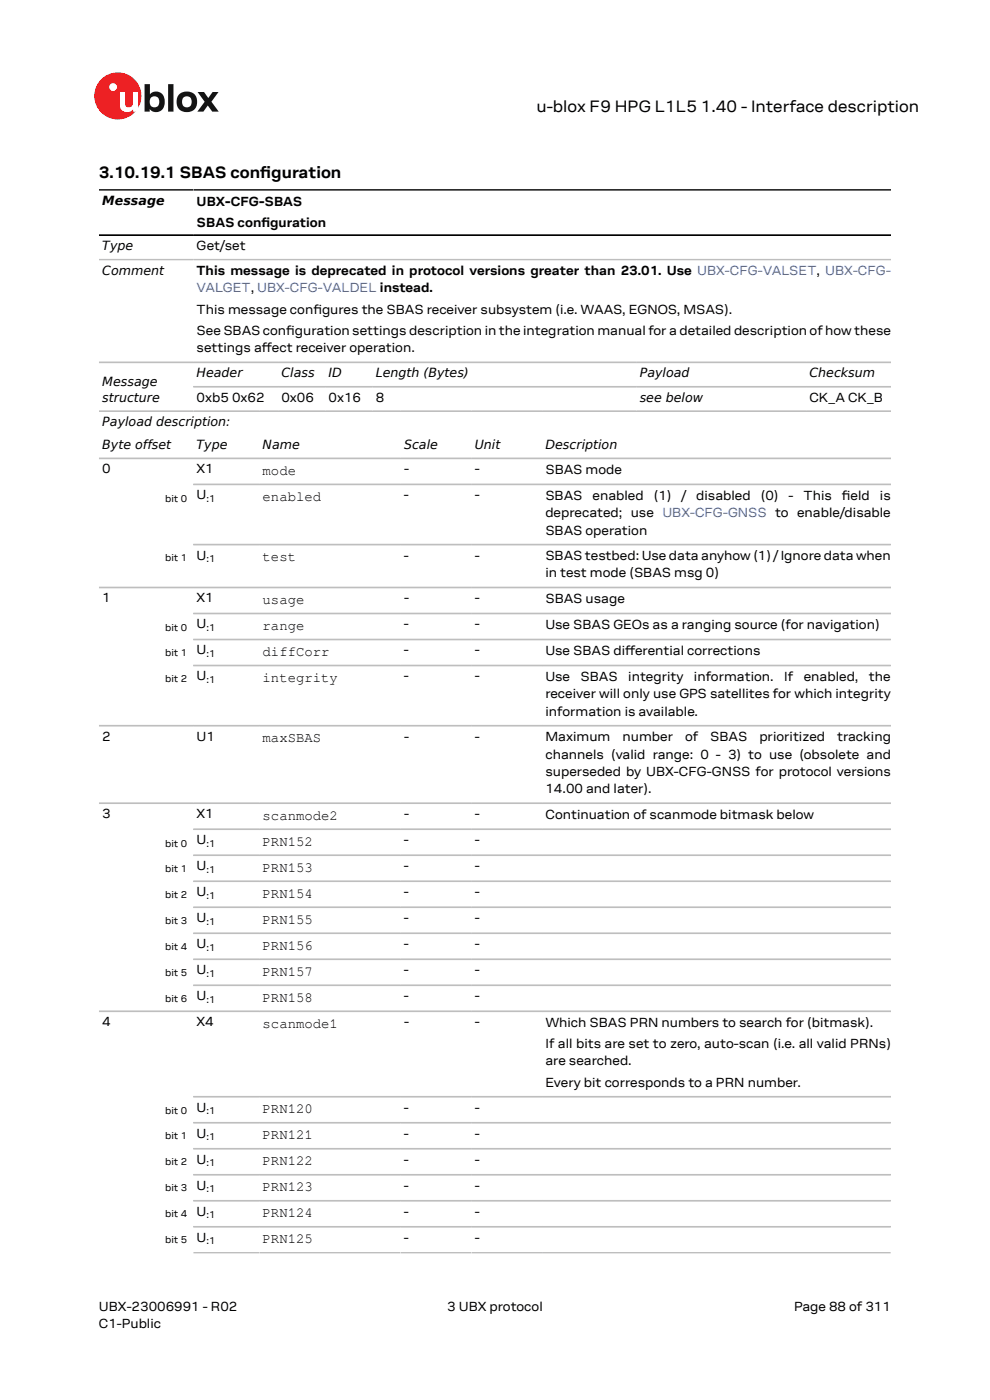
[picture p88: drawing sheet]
<svg xmlns="http://www.w3.org/2000/svg" width="210mm" height="297mm" viewBox="0 0 210 297" stroke-linecap="round" stroke-linejoin="round" font-family="sans-serif">
<defs><g id="words">
<g font-size="3.5">
<text x="113.8" y="23.7">u-blox F9 HPG L1L5</text>
<text x="148.7" y="23.7">1.40 - Interface description</text>
<text x="21" y="37.9">3.10.19.1 SBAS confguration</text>
<text x="55.2" y="37.9">i</text>
</g>
<g font-size="3">
<text x="55.7" y="100.8">mode</text>
<text x="55.7" y="106.3">enabled</text>
<text x="55.7" y="119.1">test</text>
<text x="55.7" y="128.2">usage</text>
<text x="55.7" y="133.7">range</text>
<text x="55.7" y="139.2">diffCorr</text>
<text x="55.7" y="144.7">integrity</text>
<text x="55.7" y="157.5">maxSBAS</text>
<text x="55.7" y="173.9">scanmode2</text>
<text x="55.7" y="179.4">PRN152</text>
<text x="55.7" y="185">PRN153</text>
<text x="55.7" y="190.5">PRN154</text>
<text x="55.7" y="196">PRN155</text>
<text x="55.7" y="201.5">PRN156</text>
<text x="55.7" y="207">PRN157</text>
<text x="55.7" y="212.6">PRN158</text>
<text x="55.7" y="218.1">scanmode1</text>
<text x="55.7" y="236.2">PRN120</text>
<text x="55.7" y="241.7">PRN121</text>
<text x="55.7" y="247.2">PRN122</text>
<text x="55.7" y="252.8">PRN123</text>
<text x="55.7" y="258.3">PRN124</text>
<text x="55.7" y="263.8">PRN125</text>
</g>
<g font-size="2.8">
<text x="41.7" y="43.6">UBX-CFG-SBAS</text>
<text x="41.7" y="48.1">SBAS confguration</text>
<text x="41.7" y="53.1">Get/set</text>
<text x="55.4" y="48.1">i</text>
<text x="41.7" y="58.4">This message is deprecated in protocol versions greater than 23.01. Use UBX-CFG-VALSET, UBX-CFG-</text>
<text x="41.7" y="66.6">This message confgures the SBAS receiver subsystem (i.e. WAAS, EGNOS, MSAS).</text>
<text x="41.7" y="71.1">See SBAS confguration settings description in the integration manual for a detailed description of how these</text>
<text x="60.7" y="71.1">i</text>
<text x="66.5" y="66.6">i</text>
<text x="41.7" y="74.7">settings afect receiver operation.</text>
<text x="55.6" y="74.7">f</text>
<text x="41.7" y="85.2">0xb5 0x62</text>
<text x="59.7" y="85.2">0x06</text>
<text x="69.7" y="85.2">0x16</text>
<text x="79.7" y="85.2">8</text>
<text x="171.7" y="85.2">CK_A CK_B</text>
<text x="21.7" y="100.4">0</text>
<text x="41.7" y="100.4">X1</text>
<text x="85.7" y="100.4">-</text>
<text x="100.7" y="100.4">-</text>
<text x="115.7" y="100.6">SBAS mode</text>
<text x="41.7" y="105.9">U</text>
<text x="85.7" y="105.9">-</text>
<text x="100.7" y="105.9">-</text>
<text x="115.7" y="106.1">SBAS</text>
<text x="125.7" y="106.1">enabled</text>
<text x="138.7" y="106.1">(1)</text>
<text x="144.6" y="106.1">/ disabled</text>
<text x="161.4" y="106.1">(0)</text>
<text x="167.3" y="106.1">-</text>
<text x="170.5" y="106.1">This</text>
<text x="178.6" y="106.1">feld</text>
<text x="178.6" y="106.1">i</text>
<text x="186.7" y="106.1">is</text>
<text x="115.7" y="109.7">deprecated; use UBX-CFG-GNSS to enable/disable</text>
<text x="115.7" y="113.4">SBAS operation</text>
<text x="41.7" y="118.7">U</text>
<text x="85.7" y="118.7">-</text>
<text x="100.7" y="118.7">-</text>
<text x="115.7" y="118.8">SBAS testbed: Use data anyhow (1) /Ignore data when</text>
<text x="115.7" y="122.5">in test mode (SBAS msg 0)</text>
<text x="21.7" y="127.8">1</text>
<text x="41.7" y="127.8">X1</text>
<text x="85.7" y="127.8">-</text>
<text x="100.7" y="127.8">-</text>
<text x="115.7" y="127.9">SBAS usage</text>
<text x="41.7" y="133.3">U</text>
<text x="85.7" y="133.3">-</text>
<text x="100.7" y="133.3">-</text>
<text x="115.7" y="133.5">Use SBAS GEOs as a ranging source (for navigation)</text>
<text x="41.7" y="138.8">U</text>
<text x="85.7" y="138.8">-</text>
<text x="100.7" y="138.8">-</text>
<text x="115.7" y="139">Use SBAS diferential corrections</text>
<text x="132.6" y="139">f</text>
<text x="41.7" y="144.4">U</text>
<text x="85.7" y="144.4">-</text>
<text x="100.7" y="144.4">-</text>
<text x="115.7" y="144.5">Use</text>
<text x="115.7" y="148.2">receiver will only use GPS satellites for which integrity</text>
<text x="123.2" y="144.5">SBAS</text>
<text x="133.3" y="144.5">integrity</text>
<text x="147.2" y="144.5">information.</text>
<text x="166.4" y="144.5">If</text>
<text x="170.5" y="144.5">enabled,</text>
<text x="184.3" y="144.5">the</text>
<text x="115.7" y="151.8">information is available.</text>
<text x="21.7" y="157.1">2</text>
<text x="41.7" y="157.1">U1</text>
<text x="85.7" y="157.1">-</text>
<text x="100.7" y="157.1">-</text>
<text x="115.7" y="157.3">Maximum</text>
<text x="115.7" y="160.9">channels (valid range: 0 - 3) to use (obsolete and</text>
<text x="132" y="157.3">number</text>
<text x="145.3" y="157.3">of</text>
<text x="150.7" y="157.3">SBAS</text>
<text x="161.1" y="157.3">prioritized</text>
<text x="177.6" y="157.3">tracking</text>
<text x="115.7" y="164.6">superseded by UBX-CFG-GNSS for protocol versions</text>
<text x="21.7" y="173.6">3</text>
<text x="41.7" y="173.6">X1</text>
<text x="85.7" y="173.6">-</text>
<text x="100.7" y="173.6">-</text>
<text x="115.7" y="168.3">14.00 and later).</text>
<text x="115.7" y="173.7">Continuation of scanmode bitmask below</text>
<text x="41.7" y="179.1">U</text>
<text x="85.7" y="179.1">-</text>
<text x="100.7" y="179.1">-</text>
<text x="41.7" y="184.6">U</text>
<text x="85.7" y="184.6">-</text>
<text x="100.7" y="184.6">-</text>
<text x="41.7" y="190.1">U</text>
<text x="85.7" y="190.1">-</text>
<text x="100.7" y="190.1">-</text>
<text x="41.7" y="195.6">U</text>
<text x="85.7" y="195.6">-</text>
<text x="100.7" y="195.6">-</text>
<text x="41.7" y="201.2">U</text>
<text x="85.7" y="201.2">-</text>
<text x="100.7" y="201.2">-</text>
<text x="41.7" y="206.7">U</text>
<text x="85.7" y="206.7">-</text>
<text x="100.7" y="206.7">-</text>
<text x="41.7" y="212.2">U</text>
<text x="85.7" y="212.2">-</text>
<text x="100.7" y="212.2">-</text>
<text x="21.7" y="217.7">4</text>
<text x="41.7" y="217.7">X4</text>
<text x="85.7" y="217.7">-</text>
<text x="100.7" y="217.7">-</text>
<text x="115.7" y="217.8">Which SBAS PRN numbers to search for (bitmask).</text>
<text x="115.7" y="222.4">If all bits are set to zero, auto-scan (i.e. all valid PRNs)</text>
<text x="115.7" y="226">are searched.</text>
<text x="115.7" y="230.5">Every bit corresponds to a PRN number.</text>
<text x="41.7" y="235.8">U</text>
<text x="85.7" y="235.8">-</text>
<text x="100.7" y="235.8">-</text>
<text x="41.7" y="241.4">U</text>
<text x="85.7" y="241.4">-</text>
<text x="100.7" y="241.4">-</text>
<text x="41.7" y="246.9">U</text>
<text x="85.7" y="246.9">-</text>
<text x="100.7" y="246.9">-</text>
<text x="41.7" y="252.4">U</text>
<text x="41.7" y="257.9">U</text>
<text x="85.7" y="252.4">-</text>
<text x="85.7" y="257.9">-</text>
<text x="100.7" y="252.4">-</text>
<text x="100.7" y="257.9">-</text>
<text x="41.7" y="263.4">U</text>
<text x="85.7" y="263.4">-</text>
<text x="100.7" y="263.4">-</text>
<text x="21" y="278">UBX-23006991 - R02</text>
<text x="21" y="281.8">C1-Public</text>
<text x="94.9" y="278">3 UBX protocol</text>
<text x="168.4" y="278">Page 88 of 311</text>
</g>
<text font-size="2.8" fill="#4664b4" x="41.7" y="62">VALGET, UBX-CFG-VALDEL instead.</text>
<g font-size="2.7">
<text x="21.7" y="43.5">Message</text>
<text x="21.7" y="53.1">Type</text>
<text x="21.7" y="58.3">Comment</text>
<text x="21.7" y="81.8">Message</text>
<text x="41.7" y="80.1">Header</text>
<text x="59.7" y="80.1">Class</text>
<text x="69.7" y="80.1">ID</text>
<text x="79.7" y="80.1">Length (Bytes)</text>
<text x="135.7" y="80.1">Payload</text>
<text x="171.7" y="80.1">Checksum</text>
<text x="21.7" y="85.3">structure</text>
<text x="135.7" y="85.3">see below</text>
<text x="21.7" y="90.4">Payload description:</text>
<text x="21.7" y="95.3">Byte offset</text>
<text x="41.7" y="95.3">Type</text>
<text x="55.7" y="95.3">Name</text>
<text x="85.7" y="95.3">Scale</text>
<text x="100.7" y="95.3">Unit</text>
<text x="115.7" y="95.3">Description</text>
</g>
<g font-size="2.1">
<text x="35" y="106.5">bit 0</text>
<text x="43.8" y="106.5">:1</text>
<text x="35" y="119.1">bit 1</text>
<text x="43.8" y="119.2">:1</text>
<text x="35" y="133.8">bit 0</text>
<text x="43.8" y="133.8">:1</text>
<text x="35" y="139.2">bit 1</text>
<text x="43.8" y="139.4">:1</text>
<text x="35" y="144.7">bit 2</text>
<text x="43.8" y="144.9">:1</text>
<text x="35" y="179.6">bit 0</text>
<text x="43.8" y="179.6">:1</text>
<text x="35" y="185">bit 1</text>
<text x="43.8" y="185.1">:1</text>
<text x="35" y="190.5">bit 2</text>
<text x="43.8" y="190.6">:1</text>
<text x="35" y="196">bit 3</text>
<text x="43.8" y="196.2">:1</text>
<text x="35" y="201.5">bit 4</text>
<text x="43.8" y="201.7">:1</text>
<text x="35" y="207">bit 5</text>
<text x="43.8" y="207.2">:1</text>
<text x="35" y="212.5">bit 6</text>
<text x="43.8" y="212.7">:1</text>
<text x="35" y="236.4">bit 0</text>
<text x="43.8" y="236.4">:1</text>
<text x="35" y="241.7">bit 1</text>
<text x="43.8" y="241.9">:1</text>
<text x="35" y="247.2">bit 2</text>
<text x="43.8" y="247.4">:1</text>
<text x="35" y="252.7">bit 3</text>
<text x="43.8" y="252.9">:1</text>
<text x="35" y="258.3">bit 4</text>
<text x="35" y="263.8">bit 5</text>
<text x="43.8" y="258.4">:1</text>
<text x="43.8" y="264">:1</text>
</g>
</g></defs>
<circle cx="25" cy="20.4" r="5" fill="#ed2023"/>
<circle cx="24" cy="18.5" r=".83" fill="#fff"/>
<g fill="#151516">
<path d="M35.7 17.9h1.1v5.8h-1.1z"/>
<path d="M41.9 19.5h1.4l.9 1.3 .9-1.3h1.3l-1.6 2.1 1.6 2.1h-1.4l-.9-1.3-1 1.3h-1.2l1.5-2.1z"/>
<path d="M32 20.7a1.17 1.17 0 0 0-.1 1.5 1.17 1.17 0 0 0 1.4 .4 1.16 1.16 0 0 0 .4-1.6 1.16 1.16 0 0 0-1.7-.3zM30.7 17.9h1.1v2.1a1.82 1.82 0 0 1 2.2-.4 1.82 1.82 0 0 1 .9 2 1.83 1.83 0 0 1-1 2 1.83 1.83 0 0 1-2.1-.5v.6h-1.1z"/>
<path d="M38.9 20.7a1.18 1.18 0 0 0-.2 1.5 1.18 1.18 0 0 0 1.5 .4 1.18 1.18 0 0 0 .4-1.5 1.18 1.18 0 0 0-1.5-.5zM37.4 21.6a2.25 2.25 0 0 1 4.5 0 2.25 2.25 0 0 1-4.5 0z"/>
</g>
<path d="M25.4 19.5h1.1v2.5a.84 .84 0 0 0 1 .8 .84 .84 0 0 0 .7-1v-2.3h1.1v4.2h-1.1v-.5a1.59 1.59 0 0 1-1.8 .5 1.59 1.59 0 0 1-1-1.5z" fill="#fff"/>
<path d="M21 40.3h168M21 49.9h168" fill="none" stroke="#000" stroke-width=".35"/>
<g fill="none" stroke="#bebebe" stroke-width=".35">
<path d="M21 55.1h168M21 76.9h168M21 87.2h168M21 97.2h168M41 82.1h148M41 115.5h148M41 102.8h148M21 124.6h168M41 135.7h148M41 130.2h148M21 154h168M41 141.2h148"/>
<path d="M21 170.4h168M41 175.9h148M41 181.4h148M41 186.9h148M41 192.5h148M41 198h148M21 214.5h168M41 203.5h148M41 209h148M41 238.2h148M41 232.7h148M41 243.7h148"/>
<path d="M41 249.2h148M41 254.7h148M41 260.3h148M41 265.8h148"/>
</g>
<use href="#words"/>
</svg>
